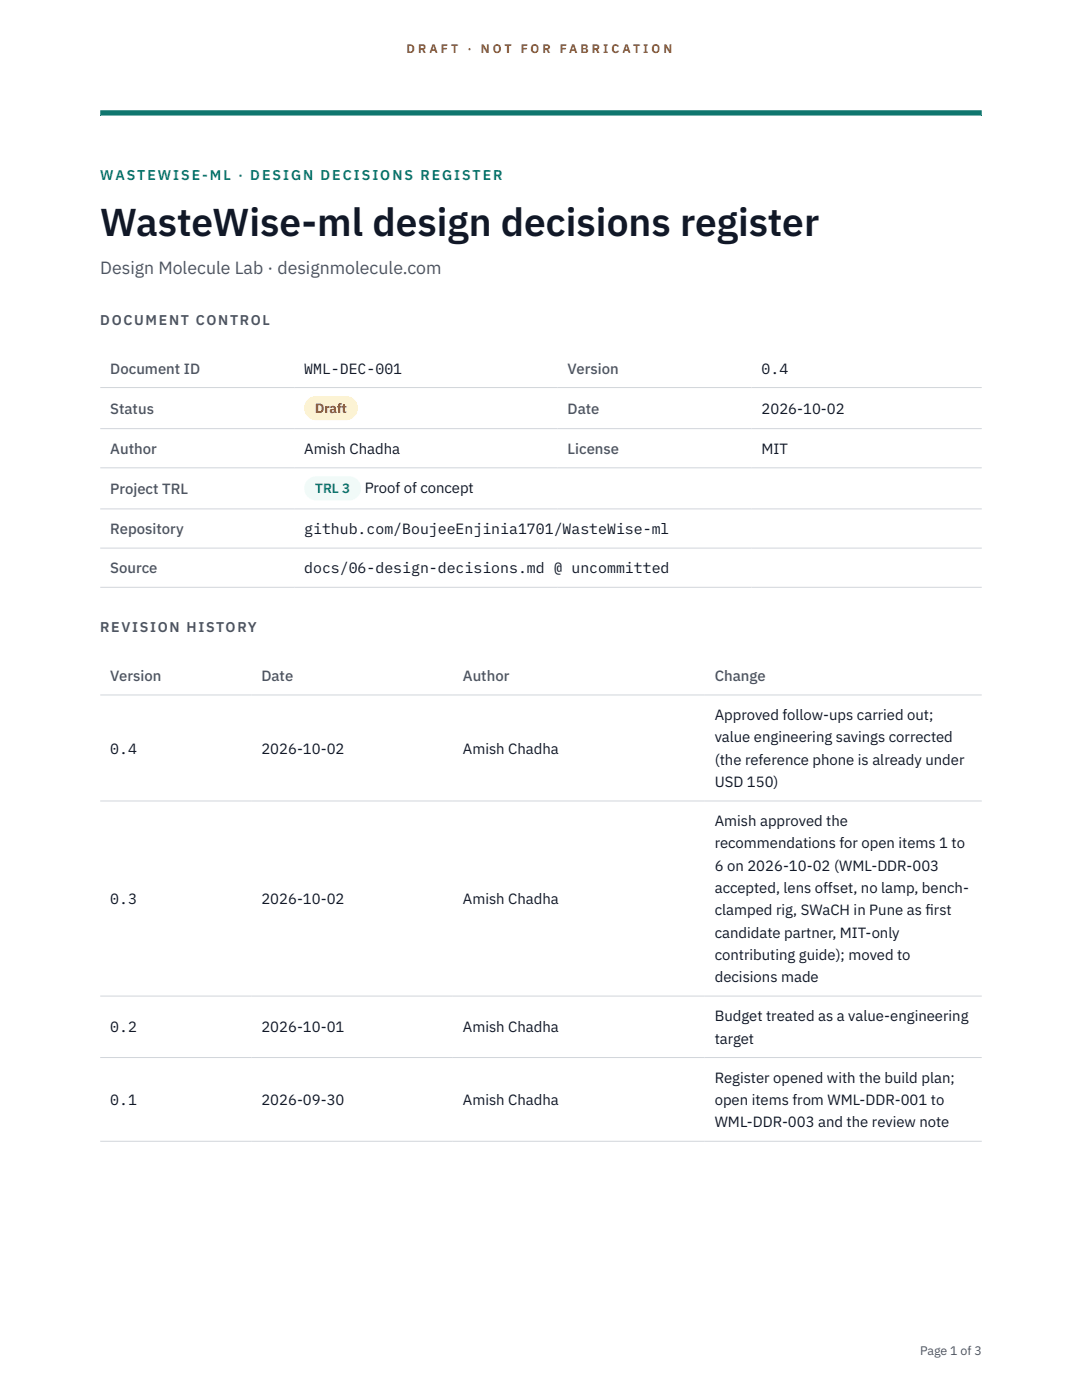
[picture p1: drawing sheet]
<svg xmlns="http://www.w3.org/2000/svg" width="216mm" height="279mm" viewBox="0 0 216 279" stroke-linecap="round" stroke-linejoin="round" font-family="sans-serif">
<defs><g id="words">
<text font-size="7.8" fill="#111827" x="20" y="47.1">WasteWise-ml design decisions register</text>
<text font-size="3.5" fill="#4b5563" x="20" y="54.6">Design Molecule Lab · designmolecule.com</text>
<g font-size="3" fill="#4b5563">
<text x="22" y="74.5">Document ID</text>
<text x="113.3" y="74.5">Version</text>
<text x="22" y="82.6">Status</text>
<text x="113.3" y="82.6">Date</text>
<text x="22" y="90.6">Author</text>
<text x="113.3" y="90.6">License</text>
<text x="22" y="98.6">Project TRL</text>
<text x="22" y="106.6">Repository</text>
<text x="22" y="114.4">Source</text>
<text x="22" y="135.9">Version</text>
<text x="52.2" y="135.9">Date</text>
<text x="92.4" y="135.9">Author</text>
<text x="142.6" y="135.9">Change</text>
</g>
<g font-size="3" fill="#111827">
<text x="60.7" y="74.5">WML-DEC-001</text>
<text x="152" y="74.5">0.4</text>
<text x="152" y="82.6">2026-10-02</text>
<text x="60.7" y="90.6">Amish Chadha</text>
<text x="152" y="90.6">MIT</text>
<text x="72.8" y="98.5">Proof of concept</text>
<text x="60.7" y="106.6">github.com/BoujeeEnjinia1701/WasteWise-ml</text>
<text x="60.7" y="114.4">docs/06-design-decisions.md @ uncommitted</text>
<text x="142.6" y="143.7">Approved follow-ups carried out;</text>
<text x="142.6" y="148.2">value engineering savings corrected</text>
<text x="22" y="150.4">0.4</text>
<text x="52.2" y="150.4">2026-10-02</text>
<text x="92.4" y="150.4">Amish Chadha</text>
<text x="142.6" y="152.6">(the reference phone is already under</text>
<text x="142.6" y="157.1">USD 150)</text>
<text x="142.6" y="164.9">Amish approved the</text>
<text x="142.6" y="169.3">recommendations for open items 1 to</text>
<text x="142.6" y="173.8">6 on 2026-10-02 (WML-DDR-003</text>
<text x="142.6" y="178.2">accepted, lens offset, no lamp, bench-</text>
<text x="22" y="180.4">0.3</text>
<text x="52.2" y="180.4">2026-10-02</text>
<text x="92.4" y="180.4">Amish Chadha</text>
<text x="142.6" y="182.7">clamped rig, SWaCH in Pune as f</text>
<text x="184.7" y="182.7">irst</text>
<text x="142.6" y="187.1">candidate partner, MIT-only</text>
<text x="142.6" y="191.5">contributing guide); moved to</text>
<text x="142.6" y="196">decisions made</text>
<text x="142.6" y="203.8">Budget treated as a value-engineering</text>
<text x="22" y="206">0.2</text>
<text x="52.2" y="206">2026-10-01</text>
<text x="92.4" y="206">Amish Chadha</text>
<text x="142.6" y="208.3">target</text>
<text x="22" y="220.5">0.1</text>
<text x="52.2" y="220.5">2026-09-30</text>
<text x="92.4" y="220.5">Amish Chadha</text>
<text x="142.6" y="216.1">Register opened with the build plan;</text>
<text x="142.6" y="220.5">open items from WML-DDR-001 to</text>
<text x="142.6" y="225">WML-DDR-003 and the review note</text>
</g>
<text font-size="2.8" fill="#0f766e" x="20" y="36">WASTEWISE-ML · DESIGN DECISIONS REGISTER</text>
<g font-size="2.8" fill="#4b5563">
<text x="20" y="64.8">DOCUMENT CONTROL</text>
<text x="20" y="126.2">REVISION HISTORY</text>
</g>
<text font-size="2.7" fill="#92400e" x="62.9" y="82.5">Draft</text>
<text font-size="2.7" fill="#0f766e" x="62.9" y="98.5">TRL 3</text>
<g font-size="2.5" fill="#b45309">
<text x="81.1" y="10.5">D R A F T</text>
<text x="93.3" y="10.5">·</text>
<text x="95.9" y="10.5">N O T</text>
<text x="103.9" y="10.5">F O R</text>
<text x="111.7" y="10.5">F A B R I C A T I O N</text>
</g>
<text font-size="2.5" fill="#4b5563" x="183.6" y="270.3">Page 1 of 3</text>
</g></defs>
<path d="M20 23.1h175.9zM20 22h175.9v1.1h-175.9z" fill-rule="evenodd" fill="#0f766e"/>
<path d="M20 77.3h175.9M20 85.5h175.9M20 93.4h175.9M20 101.6h175.9M20 109.4h175.9M20 117.2h175.9M20 138.7h175.9M20 159.9h175.9M20 198.8h175.9M20 211.1h175.9M20 227.8h175.9" fill="none" stroke="#d1d5db" stroke-width=".2"/>
<path d="M60.7 79h10.7v4.9h-10.7z" fill="#fef3c7"/>
<path d="M60.7 95.1h11.4v4.8h-11.4z" fill="#f0fdfa"/>
<use href="#words"/>
</svg>
